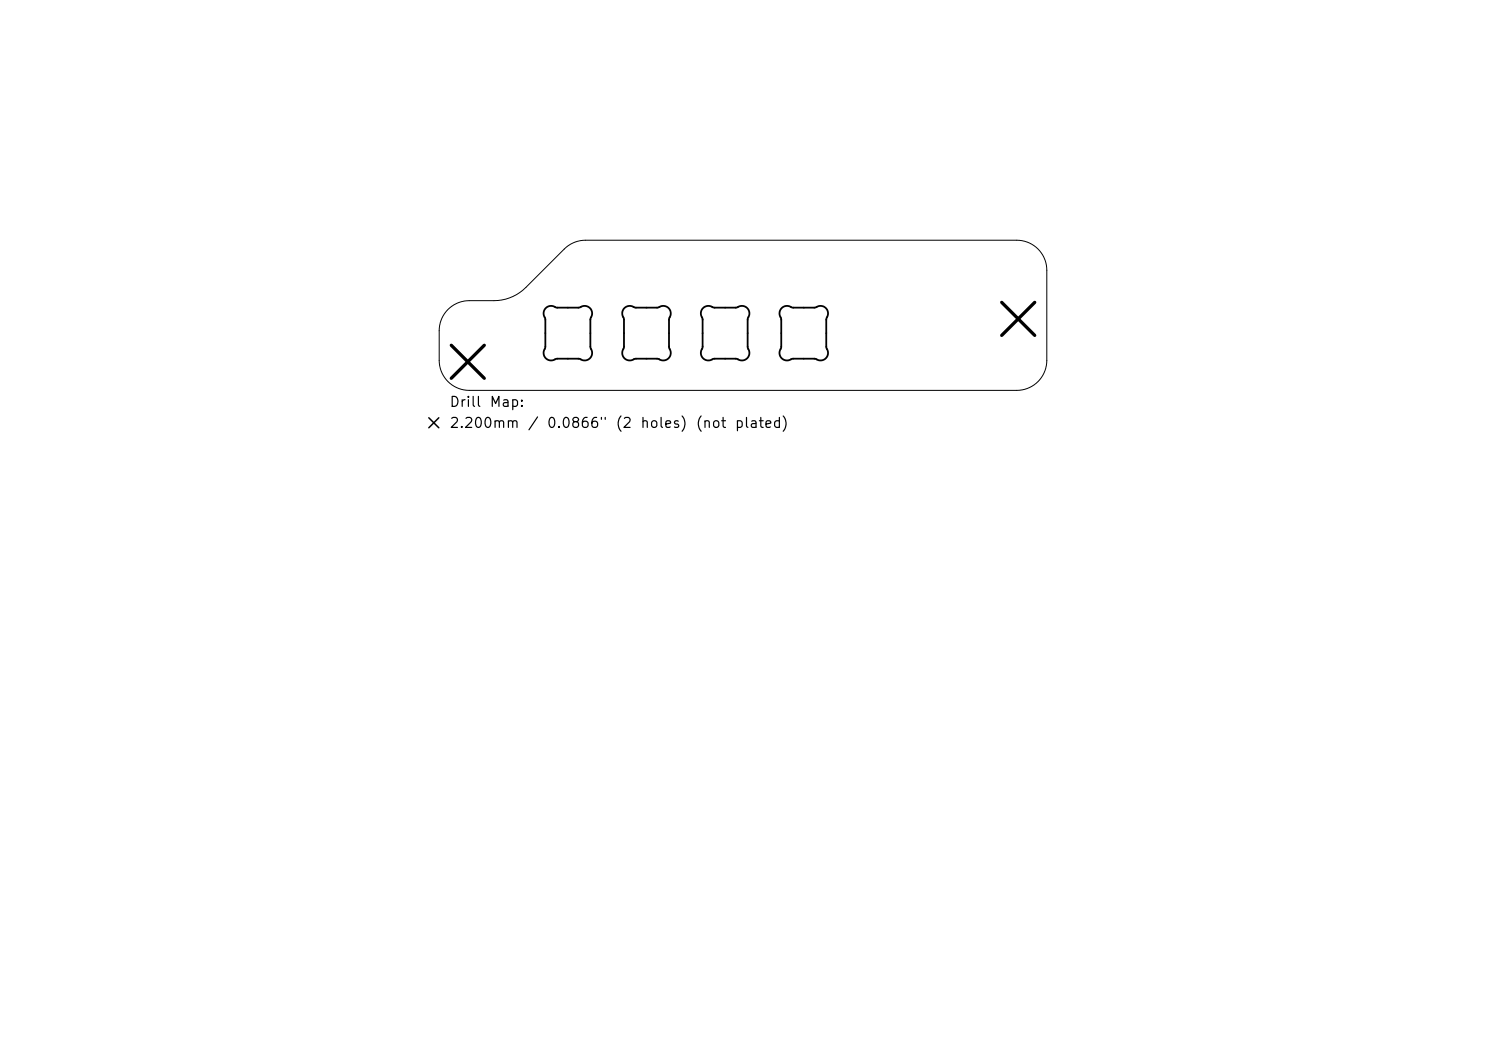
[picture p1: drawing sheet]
<svg xmlns="http://www.w3.org/2000/svg" width="297mm" height="210mm" viewBox="0 0 297 210" stroke-linecap="round" stroke-linejoin="round" font-family="sans-serif">
<defs><g id="words">
<g font-size="2">
<text x="89.7" y="81.8">Drill</text>
<text x="97.7" y="81.8">Map:</text>
<text x="89.7" y="86">2.200mm</text>
<text x="105.3" y="86">/</text>
<text x="109.2" y="86">0.0866&quot;</text>
<text x="122.9" y="86">(2</text>
<text x="127.8" y="86">holes)</text>
<text x="138.9" y="86">(not</text>
<text x="146.7" y="86">plated)</text>
</g>
</g></defs>
<path d="M89.5 61.8a6 6 0 0 1 4.3-1.7h4.9a9 9 0 0 0 6.4-2.7l7.7-7.6a6 6 0 0 1 4.2-1.8h86.2a6 6 0 0 1 6 6v18a6 6 0 0 1-6 6h-109.4a6 6 0 0 1-6-6v-5.9a6 6 0 0 1 1.7-4.3z" fill="none" stroke="#000" stroke-width=".2"/>
<path d="M109.1 61.5a1.8 1.8 0 0 1 2.2 0h4.5a1.6 1.6 0 0 1 2.1 .1 1.6 1.6 0 0 1 .1 2.1v5.7a1.6 1.6 0 0 1-.1 2.2 1.6 1.6 0 0 1-2.1 .1h-4.6a1.6 1.6 0 0 1-2.1-.1 1.6 1.6 0 0 1-.1-2.1v-5.8a1.73 1.73 0 0 1 .1-2.2zM124.8 61.5a1.8 1.8 0 0 1 2.2 0h4.5a1.6 1.6 0 0 1 2.1 .1 1.6 1.6 0 0 1 .1 2.1v5.7a1.6 1.6 0 0 1-.1 2.2 1.6 1.6 0 0 1-2.1 .1h-4.5a1.6 1.6 0 0 1-2.2-.1 1.6 1.6 0 0 1-.1-2.1v-5.8a1.73 1.73 0 0 1 .1-2.2zM140.5 61.5a1.8 1.8 0 0 1 2.2 0h4.5a1.6 1.6 0 0 1 2.1 .1 1.6 1.6 0 0 1 .1 2.1v5.7a1.6 1.6 0 0 1 0 2.2 1.6 1.6 0 0 1-2.2 .1h-4.5a1.6 1.6 0 0 1-2.2-.1 1.6 1.6 0 0 1-.1-2.1v-5.8a1.73 1.73 0 0 1 .1-2.2zM156.3 61.5a1.8 1.8 0 0 1 2.1 0h4.5a1.6 1.6 0 0 1 2.1 .1 1.6 1.6 0 0 1 .2 2.1v5.7a1.6 1.6 0 0 1-.1 2.2 1.6 1.6 0 0 1-2.2 .1h-4.5a1.6 1.6 0 0 1-2.2-.1 1.6 1.6 0 0 1-.1-2.1v-5.8a1.73 1.73 0 0 1 .2-2.2z" fill="none" stroke="#000" stroke-width=".36"/>
<path d="M90.2 69l6.6 6.6M96.8 69l-6.6 6.6M200.2 60.4l6.6 6.6M206.8 60.4l-6.6 6.6" fill="none" stroke="#000" stroke-width=".66"/>
<path d="M85.7 83.5l2 2M87.7 83.5l-2 2" fill="none" stroke="#000" stroke-width=".3"/>
<use href="#words"/>
</svg>
